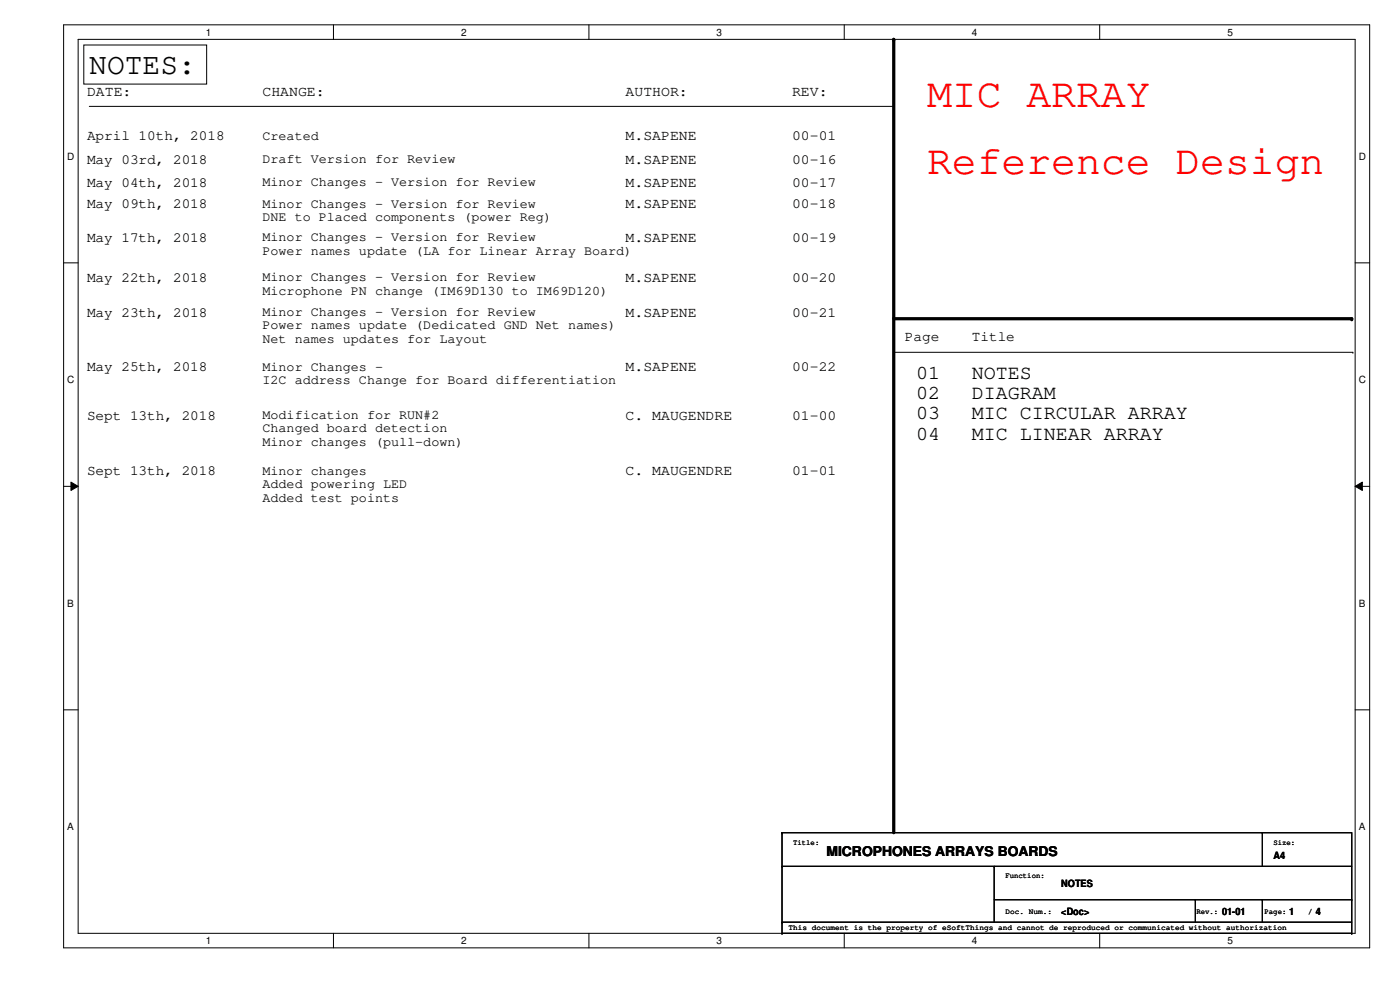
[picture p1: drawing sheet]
<svg xmlns="http://www.w3.org/2000/svg" width="420mm" height="297mm" viewBox="0 0 420 297" stroke-linecap="round" stroke-linejoin="round" font-family="sans-serif">
<defs><g id="words">
<g font-size="12.4" fill="#f00">
<text x="278.3" y="32.2">MIC ARRAY</text>
<text x="278.3" y="52.3">Reference Design</text>
</g>
<text font-size="9" x="26.8" y="22.3">NOTES:</text>
<g font-size="6">
<text x="274.9" y="113.8">01</text>
<text x="291.7" y="113.8">NOTES</text>
<text x="274.9" y="119.8">02</text>
<text x="291.7" y="119.8">DIAGRAM</text>
<text x="274.9" y="125.9">03</text>
<text x="291.7" y="125.9">MIC CIRCULAR ARRAY</text>
<text x="274.9" y="131.9">04</text>
<text x="291.7" y="131.9">MIC LINEAR ARRAY</text>
</g>
<g font-size="4.3">
<text x="26.1" y="28.7">DATE:</text>
<text x="78.8" y="28.7">CHANGE:</text>
<text x="187.7" y="28.7">AUTHOR:</text>
<text x="237.7" y="28.7">REV:</text>
<text x="26.1" y="42.1">April 10th, 2018</text>
<text x="187.7" y="42.1">M.SAPENE</text>
<text x="237.7" y="42.1">00-01</text>
<text x="26.1" y="49.1">May 03rd, 2018</text>
<text x="187.7" y="49.1">M.SAPENE</text>
<text x="237.7" y="49.1">00-16</text>
<text x="26.1" y="56.1">May 04th, 2018</text>
<text x="187.7" y="56.1">M.SAPENE</text>
<text x="237.7" y="56.1">00-17</text>
<text x="26.1" y="62.5">May 09th, 2018</text>
<text x="187.7" y="62.5">M.SAPENE</text>
<text x="237.7" y="62.5">00-18</text>
<text x="26.1" y="72.6">May 17th, 2018</text>
<text x="187.7" y="72.6">M.SAPENE</text>
<text x="237.7" y="72.6">00-19</text>
<text x="26.1" y="84.6">May 22th, 2018</text>
<text x="187.7" y="84.6">M.SAPENE</text>
<text x="237.7" y="84.6">00-20</text>
<text x="26.1" y="95">May 23th, 2018</text>
<text x="187.7" y="95">M.SAPENE</text>
<text x="237.7" y="95">00-21</text>
<text x="271.6" y="102.4">Page</text>
<text x="291.7" y="102.4">Title</text>
<text x="26.1" y="111.5">May 25th, 2018</text>
<text x="187.7" y="111.5">M.SAPENE</text>
<text x="237.7" y="111.5">00-22</text>
<text x="26.1" y="125.9">Sept 13th, 2018</text>
<text x="187.7" y="125.9">C. MAUGENDRE</text>
<text x="237.7" y="125.9">01-00</text>
<text x="26.1" y="142.7">Sept 13th, 2018</text>
<text x="187.7" y="142.7">C. MAUGENDRE</text>
<text x="237.7" y="142.7">01-01</text>
</g>
<g font-size="4">
<text x="78.8" y="41.9">Created</text>
<text x="78.8" y="48.9">Draft Version for Review</text>
<text x="78.8" y="55.9">Minor Changes - Version for Review</text>
<text x="78.8" y="62.3">Minor Changes - Version for Review</text>
<text x="78.8" y="66.3">DNE to Placed components (power Reg)</text>
<text x="78.8" y="72.3">Minor Changes - Version for Review</text>
<text x="78.8" y="76.4">Power names update (LA for Linear Array Board)</text>
<text x="78.8" y="84.4">Minor Changes - Version for Review</text>
<text x="78.8" y="88.4">Microphone PN change (IM69D130 to IM69D120)</text>
<text x="78.8" y="94.8">Minor Changes - Version for Review</text>
<text x="78.8" y="98.8">Power names update (Dedicated GND Net names)</text>
<text x="78.8" y="102.9">Net names updates for Layout</text>
<text x="78.8" y="111.3">Minor Changes -</text>
<text x="78.8" y="115.3">I2C address Change for Board differentiation</text>
<text x="78.8" y="125.7">Modification for RUN#2</text>
<text x="78.8" y="129.7">Changed board detection</text>
<text x="78.8" y="133.7">Minor changes (pull-down)</text>
<text x="78.8" y="142.5">Minor changes</text>
<text x="78.8" y="146.5">Added powering LED</text>
<text x="78.8" y="150.5">Added test points</text>
<text x="248.1" y="256.9">MICROPHONES ARRAYS BOARDS</text>
</g>
<g font-size="3">
<text x="61.8" y="10.7">1</text>
<text x="138.4" y="10.7">2</text>
<text x="215.1" y="10.7">3</text>
<text x="291.7" y="10.7">4</text>
<text x="368.3" y="10.7">5</text>
<text x="20.2" y="48">D</text>
<text x="407.8" y="48">D</text>
<text x="20.2" y="115.1">C</text>
<text x="407.8" y="115.1">C</text>
<text x="20.2" y="182.1">B</text>
<text x="407.8" y="182.1">B</text>
<text x="20.2" y="249.2">A</text>
<text x="407.8" y="249.2">A</text>
<text x="382.2" y="257.6">A4</text>
<text x="318.5" y="266">NOTES</text>
<text x="318.5" y="274.4">&lt;Doc&gt;</text>
<text x="366.8" y="274.4">01-01</text>
<text x="386.9" y="274.4">1</text>
<text x="394.9" y="274.4">4</text>
<text x="61.8" y="283.3">1</text>
<text x="138.4" y="283.3">2</text>
<text x="215.1" y="283.3">3</text>
<text x="291.7" y="283.3">4</text>
<text x="368.3" y="283.3">5</text>
</g>
<g font-size="2.3">
<text x="238" y="253.4">Title:</text>
<text x="382.2" y="253.4">Size:</text>
<text x="301.8" y="263.5">Function:</text>
<text x="301.8" y="274.2">Doc. Num.:</text>
<text x="359.1" y="274.2">Rev.:</text>
<text x="379.5" y="274.2">Page:</text>
<text x="392.6" y="274.2">/</text>
<text x="236.7" y="278.9">This document is the property of eSoftThings and cannot de reproduced or communicated without authorization</text>
</g>
</g></defs>
<path d="M19.1 7.5h392v276.9h-392zM23.5 11.8h383.2v268.2h-383.2z" fill="none" stroke="#000" stroke-width=".3"/>
<g fill="#fff">
<path d="M61.8 8h1.6v3.3h-1.6z"/>
<path d="M61.8 280.6h1.6v3.3h-1.6z"/>
</g>
<path d="M100.1 7.5v4.3M100.1 280v4.4" fill="none" stroke="#000" stroke-width=".3"/>
<g fill="#fff">
<path d="M138.4 8h1.6v3.3h-1.6z"/>
<path d="M138.4 280.6h1.6v3.3h-1.6z"/>
</g>
<path d="M176.7 7.5v4.3M176.7 280v4.4" fill="none" stroke="#000" stroke-width=".3"/>
<g fill="#fff">
<path d="M215.1 8h1.6v3.3h-1.6z"/>
<path d="M215.1 280.6h1.6v3.3h-1.6z"/>
</g>
<path d="M253.4 7.5v4.3M253.4 280v4.4" fill="none" stroke="#000" stroke-width=".3"/>
<g fill="#fff">
<path d="M291.7 8h1.6v3.3h-1.6z"/>
<path d="M291.7 280.6h1.6v3.3h-1.6z"/>
</g>
<path d="M330 7.5v4.3M330 280v4.4" fill="none" stroke="#000" stroke-width=".3"/>
<g fill="#fff">
<path d="M368.3 8h1.7v3.3h-1.7z"/>
<path d="M368.3 280.6h1.7v3.3h-1.7z"/>
<path d="M20.2 45.3h2.2v3.4h-2.2z"/>
<path d="M407.8 45.3h2.2v3.4h-2.2z"/>
<path d="M20.2 112.4h2.2v3.3h-2.2z"/>
<path d="M407.8 112.4h2.2v3.3h-2.2z"/>
</g>
<path d="M19.1 78.9h4.4M406.7 78.9h4.4" fill="none" stroke="#000" stroke-width=".3"/>
<g fill="#fff">
<path d="M20.2 179.5h2v3.3h-2z"/>
<path d="M407.8 179.5h2v3.3h-2z"/>
</g>
<path d="M19.1 145.9h4.4M21.3 144.7l2.2 1.2-2.2 1.3zM406.7 145.9l2.2-1.2v2.5zM406.7 145.9h4.4" fill="none" stroke="#000" stroke-width=".3"/>
<path d="M21.3 144.7l2.2 1.2-2.2 1.3zM406.7 145.9l2.2-1.2v2.5z" fill="#000"/>
<g fill="#fff">
<path d="M20.2 246.5h2v3.4h-2z"/>
<path d="M407.8 246.5h2v3.4h-2z"/>
</g>
<g fill="none" stroke="#000" stroke-width=".3">
<path d="M25.1 13.5h36.9v11.7h-36.9zM26.8 31.9h241.4M268.2 31.9h.1M268.2 105.7h137.8M406 105.7h.1M19.1 213h4.4M406.7 213h4.4M234.7 259.9h.1M234.7 249.9h.1M234.7 259.9h171M234.7 249.9h171v30.1M234.7 249.9v30.1"/>
<path d="M298.4 259.9h.1M298.4 259.9v16.8M378.8 249.9h.1M378.8 249.9v10M234.7 276.7h.1M234.7 276.7h171M298.4 270h107.3M358.7 270h.1M358.7 270v6.7M378.8 270h.1M378.8 270v6.7M405.7 270h.1"/>
<path d="M234.7 280h.1M234.7 280h171M405.7 280h.1"/>
</g>
<path d="M268.2 11.8v238.1M268.2 95.6h137.5" fill="none" stroke="#000" stroke-width=".97"/>
<g fill="#000">
<circle cx="268.2" cy="11.8" r=".49"/>
<circle cx="405.7" cy="95.6" r=".49"/>
</g>
<use href="#words"/>
</svg>
